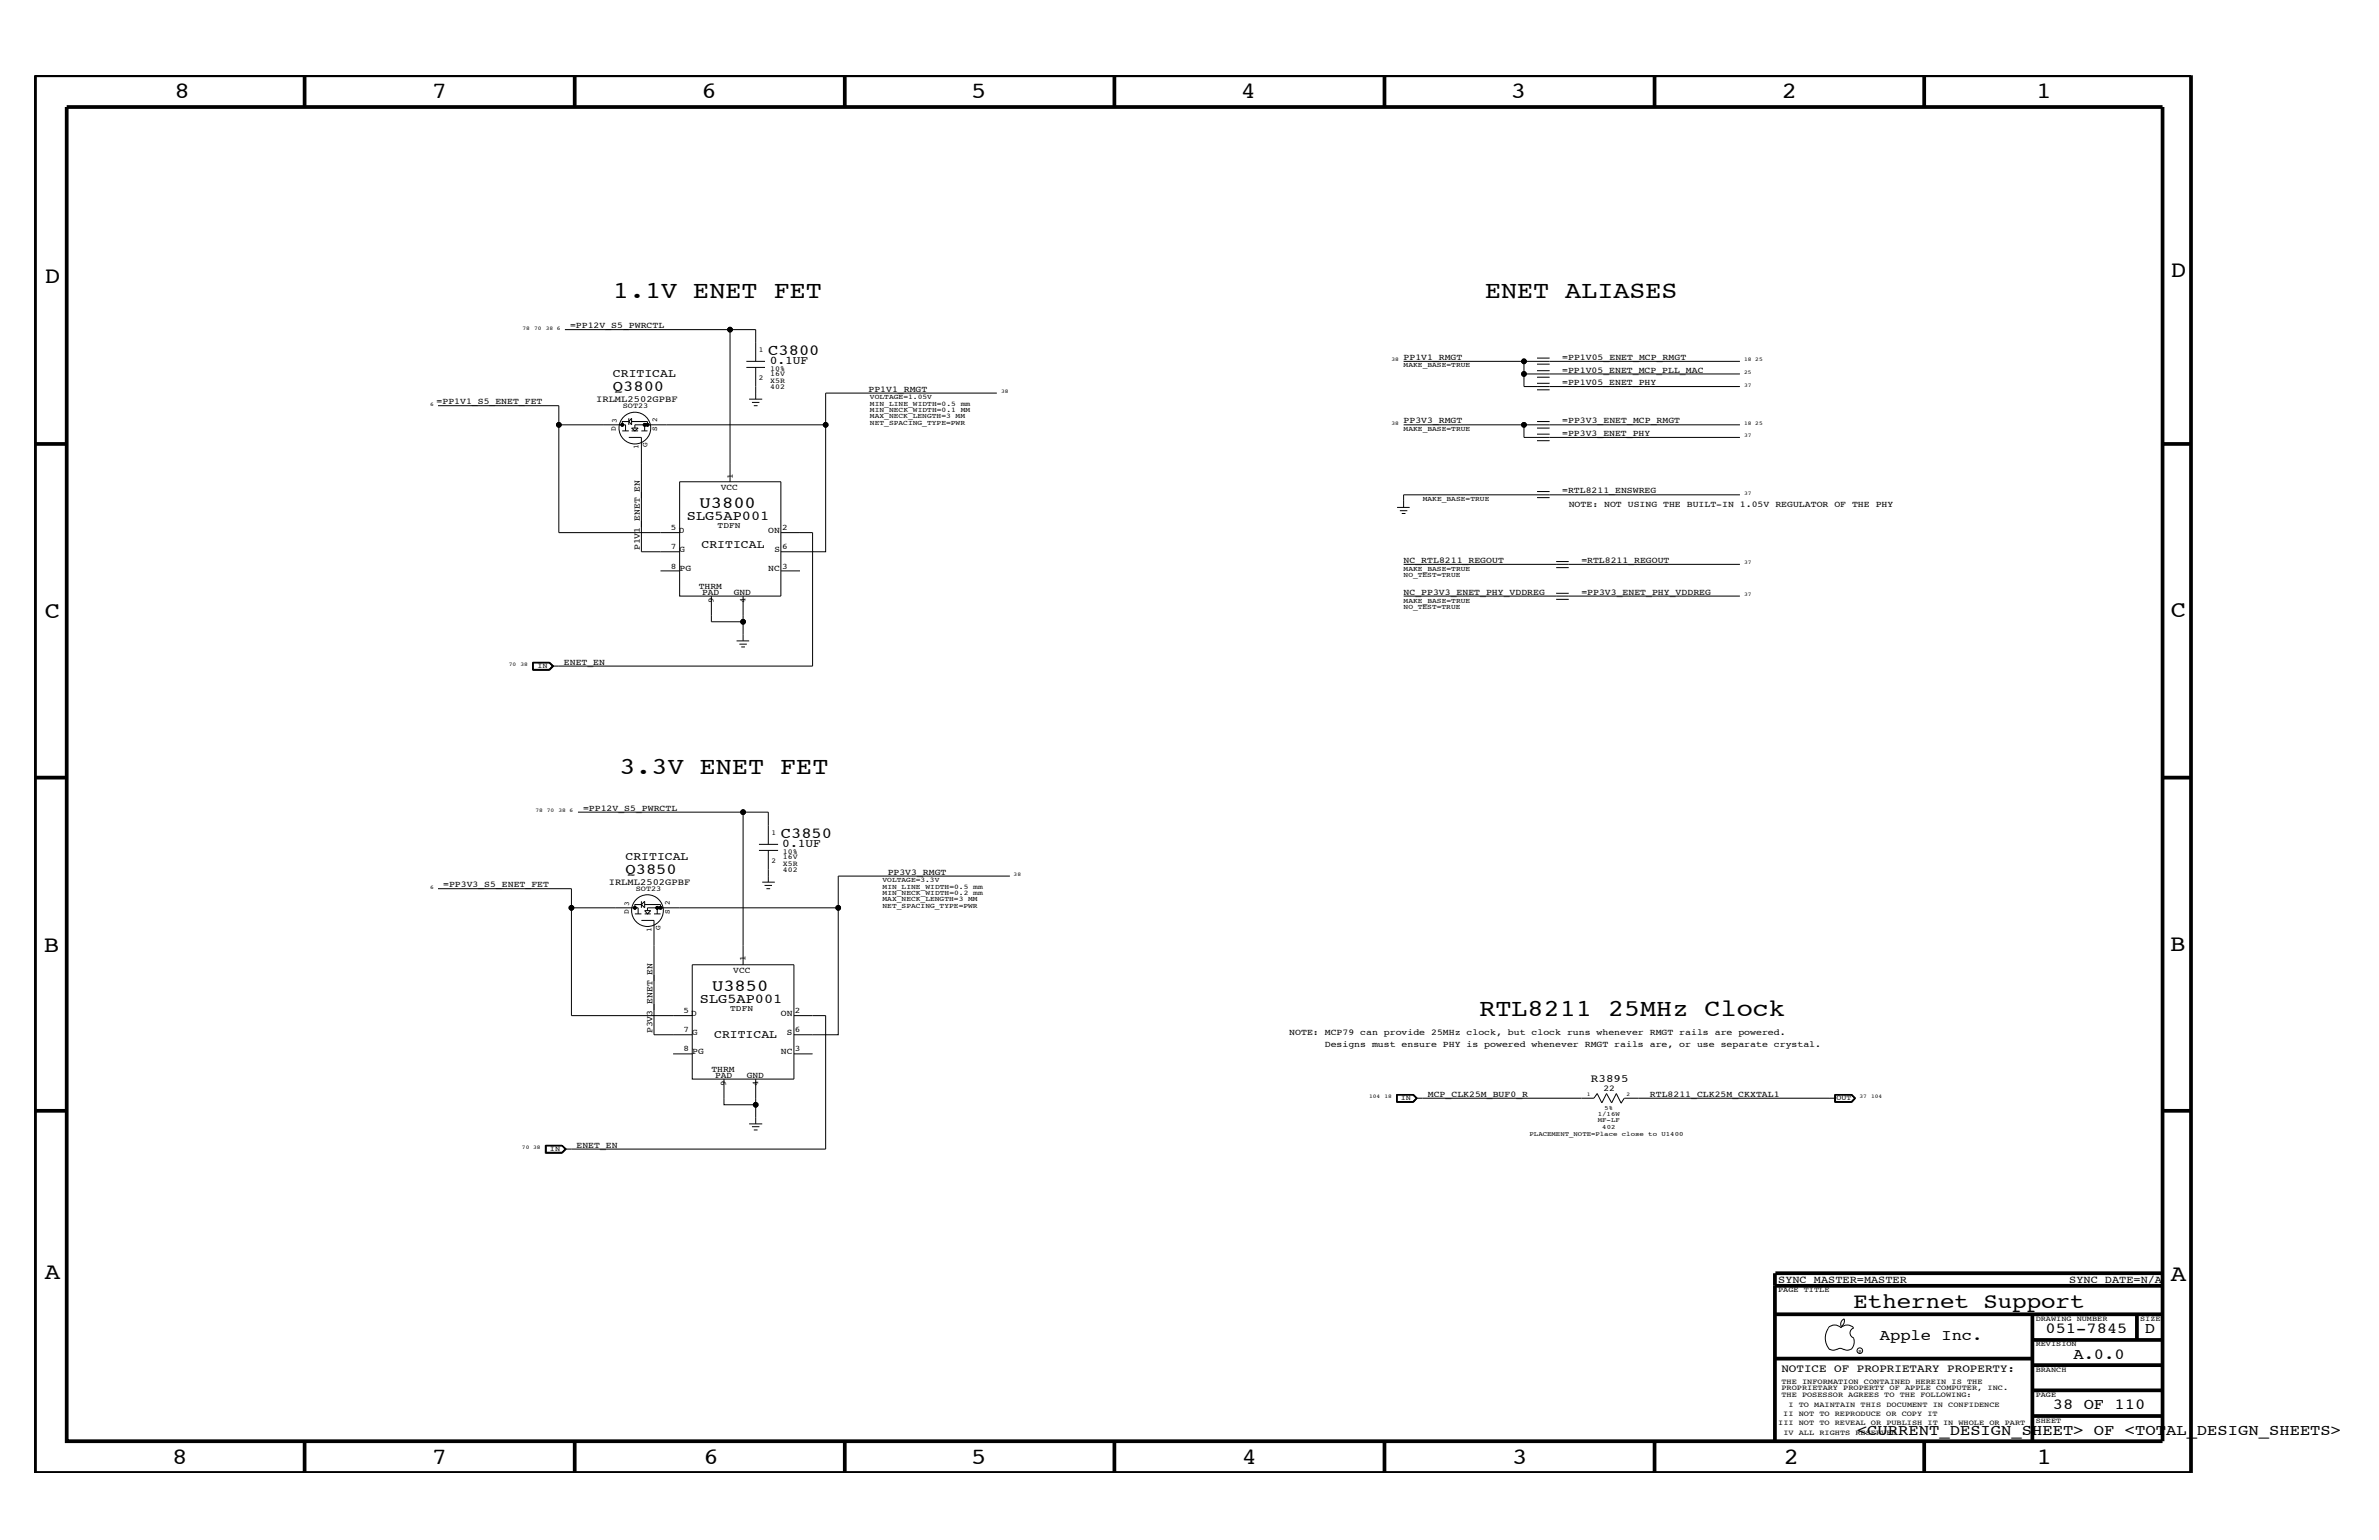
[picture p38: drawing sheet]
<svg xmlns="http://www.w3.org/2000/svg" width="432mm" height="279mm" viewBox="0 0 432 279" stroke-linecap="round" stroke-linejoin="round" font-family="sans-serif">
<defs><g id="words">
<g font-size="4.4">
<text x="111.3" y="54">1.1V ENET FET</text>
<text x="269.5" y="54">ENET ALIASES</text>
<text x="112.4" y="140.5">3.3V ENET FET</text>
<text x="268.5" y="184.3">RTL8211 25MHz Clock</text>
</g>
<g font-size="4.2">
<text x="31.7" y="17.8">8</text>
<text x="78.4" y="17.8">7</text>
<text x="127.3" y="17.8">6</text>
<text x="176.3" y="17.8">5</text>
<text x="225.2" y="17.8">4</text>
<text x="274.2" y="17.8">3</text>
<text x="323.4" y="17.8">2</text>
<text x="369.6" y="17.8">1</text>
<text x="8.1" y="51.3">D</text>
<text x="394" y="50.3">D</text>
<text x="8.1" y="112.1">C</text>
<text x="394" y="111.9">C</text>
<text x="8" y="172.7">B</text>
<text x="393.9" y="172.5">B</text>
<text x="8.1" y="232">A</text>
<text x="394" y="232.4">A</text>
<text x="31.2" y="265.6">8</text>
<text x="78.4" y="265.6">7</text>
<text x="127.7" y="265.6">6</text>
<text x="176.3" y="265.6">5</text>
<text x="225.4" y="265.6">4</text>
<text x="274.5" y="265.6">3</text>
<text x="323.8" y="265.6">2</text>
<text x="369.7" y="265.6">1</text>
</g>
<text font-size="3.9" x="336.4" y="237.3">Ethernet Support</text>
<g font-size="3">
<text x="127" y="92.1">U3800</text>
<text x="129.2" y="179.8">U3850</text>
</g>
<g font-size="2.8">
<text x="139.4" y="64.4">C3800</text>
<text x="111.3" y="71">Q3800</text>
<text x="141.7" y="152">C3850</text>
<text x="113.5" y="158.6">Q3850</text>
<text x="341.2" y="243.1">Apple Inc.</text>
<text x="371.3" y="241.9">051-7845</text>
<text x="389.3" y="241.9">D</text>
<text x="376.3" y="246.5">A.0.0</text>
<text x="372.6" y="255.7">38 OF 110</text>
<text x="337.1" y="260.4">&lt;CURRENT_DESIGN_SHEET&gt; OF &lt;TOTAL_DESIGN_SHEETS&gt;</text>
</g>
<g font-size="2.5">
<text x="124.7" y="94.3">SLG5AP001</text>
<text x="127" y="181.9">SLG5AP001</text>
</g>
<g font-size="2.1">
<text x="111.3" y="68.4">CRITICAL</text>
<text x="139.7" y="66.1">0.1UF</text>
<text x="127.3" y="99.5">CRITICAL</text>
<text x="142" y="153.7">0.1UF</text>
<text x="113.5" y="156.1">CRITICAL</text>
<text x="129.6" y="188.3">CRITICAL</text>
</g>
<g font-size="2">
<text x="288.8" y="196.4">R3895</text>
<text x="323.3" y="248.9">NOTICE OF PROPRIETARY PROPERTY:</text>
</g>
<g font-size="1.9">
<text x="322.7" y="232.7">SYNC_MASTER=MASTER</text>
<text x="375.6" y="232.7">SYNC_DATE=N/A</text>
</g>
<g font-size="1.7">
<text x="108.2" y="73">IRLML2502GPBF</text>
<text x="110.5" y="160.6">IRLML2502GPBF</text>
</g>
<g font-size="1.6">
<text x="103.5" y="59.5">=PP12V_S5_PWRCTL</text>
<text x="254.8" y="65.3">PP1V1_RMGT</text>
<text x="283.5" y="65.3">=PP1V05_ENET_MCP_RMGT</text>
<text x="157.6" y="71.1">PP1V1_RMGT</text>
<text x="283.5" y="69.9">=PP1V05_ENET_PHY</text>
<text x="283.5" y="67.6">=PP1V05_ENET_MCP_PLL_MAC</text>
<text x="79.2" y="73.3">=PP1V1_S5_ENET_FET</text>
<text x="254.8" y="76.8">PP3V3_RMGT</text>
<text x="283.5" y="76.8">=PP3V3_ENET_MCP_RMGT</text>
<text x="283.5" y="79.1">=PP3V3_ENET_PHY</text>
<text x="130.8" y="88.8">VCC</text>
<text x="283.5" y="89.5">=RTL8211_ENSWREG</text>
<text x="284.7" y="92.1">NOTE: NOT USING THE BUILT-IN 1.05V REGULATOR OF THE PHY</text>
<text x="116.2" y="99.9" transform="rotate(-90 116.2 99.9)">P1V1_ENET_EN</text>
<text x="123.2" y="96.6">D</text>
<text x="123.4" y="100.1">G</text>
<text x="139.4" y="96.6">ON</text>
<text x="140.5" y="100.1">S</text>
<text x="123.4" y="103.6">PG</text>
<text x="126.8" y="106.8">THRM</text>
<text x="127.4" y="108">PAD</text>
<text x="133.2" y="108">GND</text>
<text x="139.4" y="103.6">NC</text>
<text x="254.8" y="102.2">NC_RTL8211_REGOUT</text>
<text x="254.8" y="108">NC_PP3V3_ENET_PHY_VDDREG</text>
<text x="287" y="102.2">=RTL8211_REGOUT</text>
<text x="287" y="108">=PP3V3_ENET_PHY_VDDREG</text>
<text x="102.4" y="120.7">ENET_EN</text>
<text x="105.8" y="147.2">=PP12V_S5_PWRCTL</text>
<text x="80.4" y="161">=PP3V3_S5_ENET_FET</text>
<text x="161.1" y="158.7">PP3V3_RMGT</text>
<text x="133.1" y="176.5">VCC</text>
<text x="125.5" y="184.3">D</text>
<text x="141.7" y="184.3">ON</text>
<text x="118.4" y="187.5" transform="rotate(-90 118.4 187.5)">P3V3_ENET_EN</text>
<text x="125.6" y="187.7">G</text>
<text x="125.6" y="191.2">PG</text>
<text x="141.7" y="191.2">NC</text>
<text x="142.8" y="187.7">S</text>
<text x="234" y="187.7">NOTE: MCP79 can provide 25MHz clock, but clock runs whenever RMGT rails are powered.</text>
<text x="240.5" y="190">Designs must ensure PHY is powered whenever RMGT rails are, or use separate crystal.</text>
<text x="129.1" y="194.4">THRM</text>
<text x="129.8" y="195.6">PAD</text>
<text x="135.6" y="195.6">GND</text>
<text x="291" y="198">22</text>
<text x="259.2" y="199">MCP_CLK25M_BUF0_R</text>
<text x="299.5" y="199">RTL8211_CLK25M_CKXTAL1</text>
<text x="104.6" y="208.2">ENET_EN</text>
</g>
<g font-size="1.5">
<text x="133" y="86.9" transform="rotate(-90 133 86.9)">1</text>
<text x="130.3" y="95.9">TDFN</text>
<text x="121.8" y="99.7">7</text>
<text x="121.8" y="96.2">5</text>
<text x="142" y="99.7">6</text>
<text x="142" y="96.2">2</text>
<text x="121.8" y="103.2">8</text>
<text x="142" y="103.2">3</text>
<text x="129.5" y="109.4" transform="rotate(-90 129.5 109.4)">9</text>
<text x="135.3" y="109.4" transform="rotate(-90 135.3 109.4)">4</text>
<text x="135.3" y="174.4" transform="rotate(-90 135.3 174.4)">1</text>
<text x="124" y="183.8">5</text>
<text x="132.5" y="183.5">TDFN</text>
<text x="144.3" y="183.8">2</text>
<text x="124" y="190.7">8</text>
<text x="124" y="187.3">7</text>
<text x="144.3" y="187.3">6</text>
<text x="144.3" y="190.7">3</text>
<text x="131.8" y="197" transform="rotate(-90 131.8 197)">9</text>
<text x="137.6" y="197" transform="rotate(-90 137.6 197)">4</text>
</g>
<g font-size="1.4">
<text x="137.8" y="63.8">1</text>
<text x="137.8" y="69">2</text>
<text x="139.8" y="67.3">10%</text>
<text x="139.8" y="69.5">X5R</text>
<text x="139.8" y="68.3">16V</text>
<text x="139.8" y="70.6">402</text>
<text x="111.9" y="76.7" transform="rotate(-90 111.9 76.7)">3</text>
<text x="113" y="74">SOT23</text>
<text x="119.3" y="76.5" transform="rotate(-90 119.3 76.5)">2</text>
<text x="111.8" y="78.2" transform="rotate(-90 111.8 78.2)">D</text>
<text x="115.9" y="81.5" transform="rotate(-90 115.9 81.5)">1</text>
<text x="117.5" y="81.1" transform="rotate(-90 117.5 81.1)">G</text>
<text x="119.3" y="78.2" transform="rotate(-90 119.3 78.2)">S</text>
<text x="97.5" y="121.2">IN</text>
<text x="140" y="151.4">1</text>
<text x="142.1" y="154.9">10%</text>
<text x="142.1" y="155.9">16V</text>
<text x="115.4" y="161.7">SOT23</text>
<text x="140" y="156.6">2</text>
<text x="142.1" y="158.2">402</text>
<text x="142.1" y="157.1">X5R</text>
<text x="114.1" y="165.8" transform="rotate(-90 114.1 165.8)">D</text>
<text x="114.2" y="164.4" transform="rotate(-90 114.2 164.4)">3</text>
<text x="121.6" y="165.8" transform="rotate(-90 121.6 165.8)">S</text>
<text x="121.6" y="164.1" transform="rotate(-90 121.6 164.1)">2</text>
<text x="118.3" y="169.1" transform="rotate(-90 118.3 169.1)">1</text>
<text x="119.9" y="168.7" transform="rotate(-90 119.9 168.7)">G</text>
<text x="254.3" y="199.6">IN</text>
<text x="333.3" y="199.6">OUT</text>
<text x="99.8" y="208.8">IN</text>
<text x="322.7" y="234.4">PAGE TITLE</text>
<text x="369.5" y="239.6">DRAWING NUMBER</text>
<text x="388.5" y="239.6">SIZE</text>
<text x="369.5" y="244.2">REVISION</text>
<text x="323.3" y="251.1">THE INFORMATION CONTAINED HEREIN IS THE</text>
<text x="369.5" y="248.9">BRANCH</text>
<text x="323.3" y="253.4">THE POSESSOR AGREES TO THE FOLLOWING:</text>
<text x="323.3" y="252.3">PROPRIETARY PROPERTY OF APPLE COMPUTER, INC.</text>
<text x="323.7" y="256.9">II NOT TO REPRODUCE OR COPY IT</text>
<text x="324.6" y="255.2">I TO MAINTAIN THIS DOCUMENT IN CONFIDENCE</text>
<text x="369.5" y="253.4">PAGE</text>
<text x="322.7" y="258.6">III NOT TO REVEAL OR PUBLISH IT IN WHOLE OR PART</text>
<text x="323.7" y="260.4">IV ALL RIGHTS RESERVED</text>
<text x="369.5" y="258.1">SHEET</text>
</g>
<g font-size="1.3">
<text x="254.8" y="66.7">MAKE_BASE=TRUE</text>
<text x="157.9" y="74.8">MIN_NECK_WIDTH=0.1 MM</text>
<text x="157.9" y="77.1">NET_SPACING_TYPE=PWR</text>
<text x="157.9" y="75.9">MAX_NECK_LENGTH=3 MM</text>
<text x="157.9" y="73.6">MIN_LINE_WIDTH=0.5 mm</text>
<text x="157.9" y="72.4">VOLTAGE=1.05V</text>
<text x="254.8" y="78.2">MAKE_BASE=TRUE</text>
<text x="258.2" y="90.9">MAKE_BASE=TRUE</text>
<text x="254.8" y="103.6">MAKE_BASE=TRUE</text>
<text x="254.8" y="104.8">NO_TEST=TRUE</text>
<text x="254.8" y="110.5">NO_TEST=TRUE</text>
<text x="254.8" y="109.3">MAKE_BASE=TRUE</text>
<text x="160.2" y="160">VOLTAGE=3.3V</text>
<text x="160.2" y="161.2">MIN_LINE_WIDTH=0.5 mm</text>
<text x="160.2" y="164.7">NET_SPACING_TYPE=PWR</text>
<text x="160.2" y="162.3">MIN_NECK_WIDTH=0.2 mm</text>
<text x="160.2" y="163.5">MAX_NECK_LENGTH=3 MM</text>
</g>
<g font-size="1.2">
<text x="290" y="202.5">1/16W</text>
<text x="290" y="203.7">MF-LF</text>
<text x="291.3" y="201.4">5%</text>
<text x="277.6" y="206.2">PLACEMENT_NOTE=Place close to U1400</text>
<text x="290.8" y="204.8">402</text>
</g>
<g font-size="1">
<text x="94.8" y="59.8">78</text>
<text x="96.9" y="59.8">70</text>
<text x="99.1" y="59.8">38 6</text>
<text x="252.6" y="65.6">38</text>
<text x="316.6" y="65.6">18 25</text>
<text x="181.7" y="71.3">38</text>
<text x="316.6" y="70.1">37</text>
<text x="316.6" y="67.8">25</text>
<text x="78.1" y="73.6">6</text>
<text x="252.6" y="77.1">38</text>
<text x="316.6" y="77.1">18 25</text>
<text x="316.6" y="79.4">37</text>
<text x="316.6" y="89.8">37</text>
<text x="316.6" y="102.4">37</text>
<text x="316.6" y="108.1">37</text>
<text x="92.4" y="120.8">70</text>
<text x="94.5" y="120.8">38</text>
<text x="97.2" y="147.3">78 70</text>
<text x="101.3" y="147.3">38 6</text>
<text x="78.1" y="161.2">6</text>
<text x="184" y="158.9">38</text>
<text x="248.5" y="199.2">104</text>
<text x="251.3" y="199.2">18</text>
<text x="288" y="198.9">1</text>
<text x="295.2" y="198.9">2</text>
<text x="337.5" y="199.2">37</text>
<text x="339.6" y="199.2">104</text>
<text x="94.7" y="208.5">70 38</text>
</g>
<text font-size=".9" x="337.3" y="245.4">R</text>
</g></defs>
<g fill="none" stroke="#000" stroke-width=".18">
<path d="M102.5 59.8h34.7v5.8M132.5 59.8v27.6M79.5 73.6h21.9v3.5h12.1v1.1M101.4 77.1v19.5h22M112.9 78.2h1.2M114.1 76.5h-1.2v.6M114.1 79.4h2.3v20.7h7M114.1 75.9v1.2M114.6 75.9v1.2l-.5-.6zM114.6 77.7h1.2l-.6 .5zM114.6 76.5h2.9v.6M114.6 78.2h1.2"/>
<path d="M116.4 78.2h1.1M117 77.1v1.1M135.5 65.6h3.4M135.5 66.7h3.4M136 72.4h2.3M136.5 73h1.3M136.8 73.6h.7M137.2 66.7v5.7M149.9 77.1h-34.7v.6M180.9 71.3h-31v28.8h-8.2M254.8 65.6h21.8M254.8 77.1h61"/>
<path d="M276.6 77.1v2.3h39.2M276.6 67.8v2.3h39.2M279 66.1h2.3M279 65h2.3M279 77.7h2.3M279 76.5h2.3M279 68.4h2.3M279 67.3h2.3M279 80h2.3M279 78.8h2.3M279 70.7h2.3M279 69.5h2.3"/>
<path d="M315.8 65.6h-39.2v2.2h39.2M123.4 87.4h18.3v20.7h-18.3zM141.7 96.6h5.8v24.2h-47.3M253.6 92.1h2.3M254.1 92.7h1.3M254.4 93.2h.7M279 90.3h2.3M279 89.2h2.3M315.8 89.8h-61v2.3M119.9 103.6h3.5M129.1 108.1v4.7h5.8v-4.7M133.7 116.3h2.3"/>
<path d="M134.2 116.9h1.4M134.5 117.4h.7M134.9 112.8v3.5M141.7 103.6h3.5M254.8 102.4h61M254.8 108.1h61M282.4 103h2.3M282.4 101.9h2.3M282.4 108.7h2.3M282.4 107.6h2.3M96.7 120.2h3l.8 .6-.8 .8h-3zM96.7 121.5h3"/>
<path d="M96.8 121.5v-1.2h2.9l.6 .5-.6 .7M99.7 120.3l.5 .5M99.7 120.2l.7 .6-.7 .7M100.2 120.8l-.5 .6h-2.9M104.9 147.3h30M137.8 154.3h3.4M137.8 153.2h3.4M139.4 153.2v-5.9h-4.5v27.7M139.4 154.3v5.7M183.3 158.9h-31.2v28.8h-8M79.5 161.2h24.2v3.5h12.1v1.1M103.7 164.7v19.6h21.9"/>
<path d="M115.2 165.8h1.2M116.4 164.1l.6-.6v1.2zM116.4 164.1h-1.2v.6M116.4 167h2.3v20.7h6.9M116.4 163.5v1.2M117 165.2h1.1l-.6 .6zM117 165.8h1.1M117 164.1h2.9v.6M118.7 165.8h1.2M119.3 164.7v1.1M125.6 175h18.5v20.8h-18.5zM138.3 160h2.3"/>
<path d="M138.8 160.6h1.3M139.1 161.2h.7M152.1 164.7h-34.6v.5M122.2 191.2h3.4M131.4 195.8v4.6h5.8v3.5M137.2 195.8v4.6M144.1 184.3h5.8v24.2h-47.4M144.1 191.2h3.4M253.5 198.6h3l.7 .6-.7 .8h-3zM256.5 198.7h-2.9v1.2M256.5 198.7l.6 .5-.6 .7M256.5 198.7l.5 .5"/>
<path d="M257 199.2l-.5 .6h-2.9M257 199.2h32.3l.6-.8 .8 1.7 .9-1.7 .9 1.7 .9-1.7 .8 1.7M257.2 199.2l-.7 .7h-3M333 198.6h3.1l.7 .6-.7 .8h-3.1zM333.1 198.6v1.3h2.9M333.1 198.7h2.9l.6 .5M333.2 198.7v1.1h2.8l.6-.6M333.2 199.2h-38.4l-.6 1M336 198.6l.7 .6-.7 .7M336.6 199.2l-.6 .7M99 207.8h3l.8 .7-.8 .7h-3zM99.1 209.1h2.9"/>
<path d="M99.1 207.8v1.4h2.9l.7-.7-.7-.7M99.1 207.9h2.9M99.1 207.9v1.2M102 207.9l.6 .6-.6 .6M102 207.9l.5 .6M102.5 208.5l-.5 .6M136 203.9h2.3M136.5 204.4h1.3M136.8 205h.7M334.7 239.3l.1 .3a1.19 1.19 0 0 1-.6 1.1M334.8 239.3a1.02 1.02 0 0 0-.6 1.3M331.8 240.9a1.61 1.61 0 0 1 2.4 0"/>
<path d="M331.9 241a3.1 3.1 0 0 0 .2 3.9M332.1 244.8l.6 .2 .7-.2M333.4 244.9l.6-.3 .7 .3M334.1 240.9a1.61 1.61 0 0 1 2.3 0M334.6 244.8l.7 .2 .6-.2M336.4 242.8l.2 .6a1.95 1.95 0 0 1-.6 1.4M336.5 240.9a.93 .93 0 0 0-.7 .9 .93 .93 0 0 0 .7 .9"/>
<circle cx="132.5" cy="59.8" r=".42"/>
<circle cx="101.4" cy="77.1" r=".42"/>
<circle cx="112.9" cy="77.1" r=".25"/>
<circle cx="115.2" cy="77.7" r="2.88"/>
<circle cx="117" cy="77.1" r=".25"/>
<circle cx="117.5" cy="77.1" r=".25"/>
<circle cx="149.9" cy="77.1" r=".42"/>
<circle cx="276.6" cy="67.8" r=".42"/>
<circle cx="276.6" cy="65.6" r=".42"/>
<circle cx="276.6" cy="77.1" r=".42"/>
<circle cx="134.9" cy="112.8" r=".42"/>
<circle cx="134.9" cy="147.3" r=".42"/>
<circle cx="103.7" cy="164.7" r=".42"/>
<circle cx="115.2" cy="164.7" r=".25"/>
<circle cx="117.5" cy="165.2" r="2.88"/>
<circle cx="119.3" cy="164.7" r=".25"/>
<circle cx="119.9" cy="164.7" r=".25"/>
<circle cx="152.1" cy="164.7" r=".42"/>
<circle cx="137.2" cy="200.4" r=".42"/>
<circle cx="337.6" cy="245.1" r=".51"/>
</g>
<g fill="#000">
<circle cx="132.5" cy="59.8" r=".42"/>
<circle cx="101.4" cy="77.1" r=".42"/>
<circle cx="112.9" cy="77.1" r=".25"/>
<circle cx="117" cy="77.1" r=".25"/>
<circle cx="117.5" cy="77.1" r=".25"/>
<circle cx="149.9" cy="77.1" r=".42"/>
<circle cx="276.6" cy="67.8" r=".42"/>
<circle cx="276.6" cy="77.1" r=".42"/>
<circle cx="276.6" cy="65.6" r=".42"/>
<circle cx="134.9" cy="112.8" r=".42"/>
<circle cx="134.9" cy="147.3" r=".42"/>
<circle cx="103.7" cy="164.7" r=".42"/>
<circle cx="115.2" cy="164.7" r=".25"/>
<circle cx="119.3" cy="164.7" r=".25"/>
<circle cx="119.9" cy="164.7" r=".25"/>
<circle cx="152.1" cy="164.7" r=".42"/>
<circle cx="137.2" cy="200.4" r=".42"/>
</g>
<g fill="none" stroke="#000" stroke-width=".68" stroke-linecap="butt">
<path d="M6.4 13.7h391.3v253.5h-391.3zM12.1 19.4h380.4v242.1h-380.4zM55.3 13.7v5.7M104.3 13.7v5.7M153.3 13.7v5.7M202.3 13.7v5.7M251.3 13.7v5.7M300.3 13.7v5.7M349.3 13.7v5.7M6.4 80.5h5.7M392.5 80.5h5.2M6.4 141.1h5.7"/>
<path d="M392.5 141.1h5.2M6.4 201.5h5.7M392.5 201.5h5.2M322.2 231v30.5M322.2 233.3h70.3M322.2 238.4h70.3M322.2 231h70.3M368.9 238.4v23.1M387.9 238.4v4.7M322.2 246.5h46.7M368.9 256.9h23.6M368.9 252.3h23.6"/>
<path d="M368.9 247.7h23.6M368.9 243.1h23.6M55.3 261.5v5.7M104.3 261.5v5.7M153.3 261.5v5.7M202.3 261.7v5.5M251.3 261.5v5.7M300.3 261.5v5.7M349.3 261.5v5.7"/>
</g>
<use href="#words"/>
</svg>
